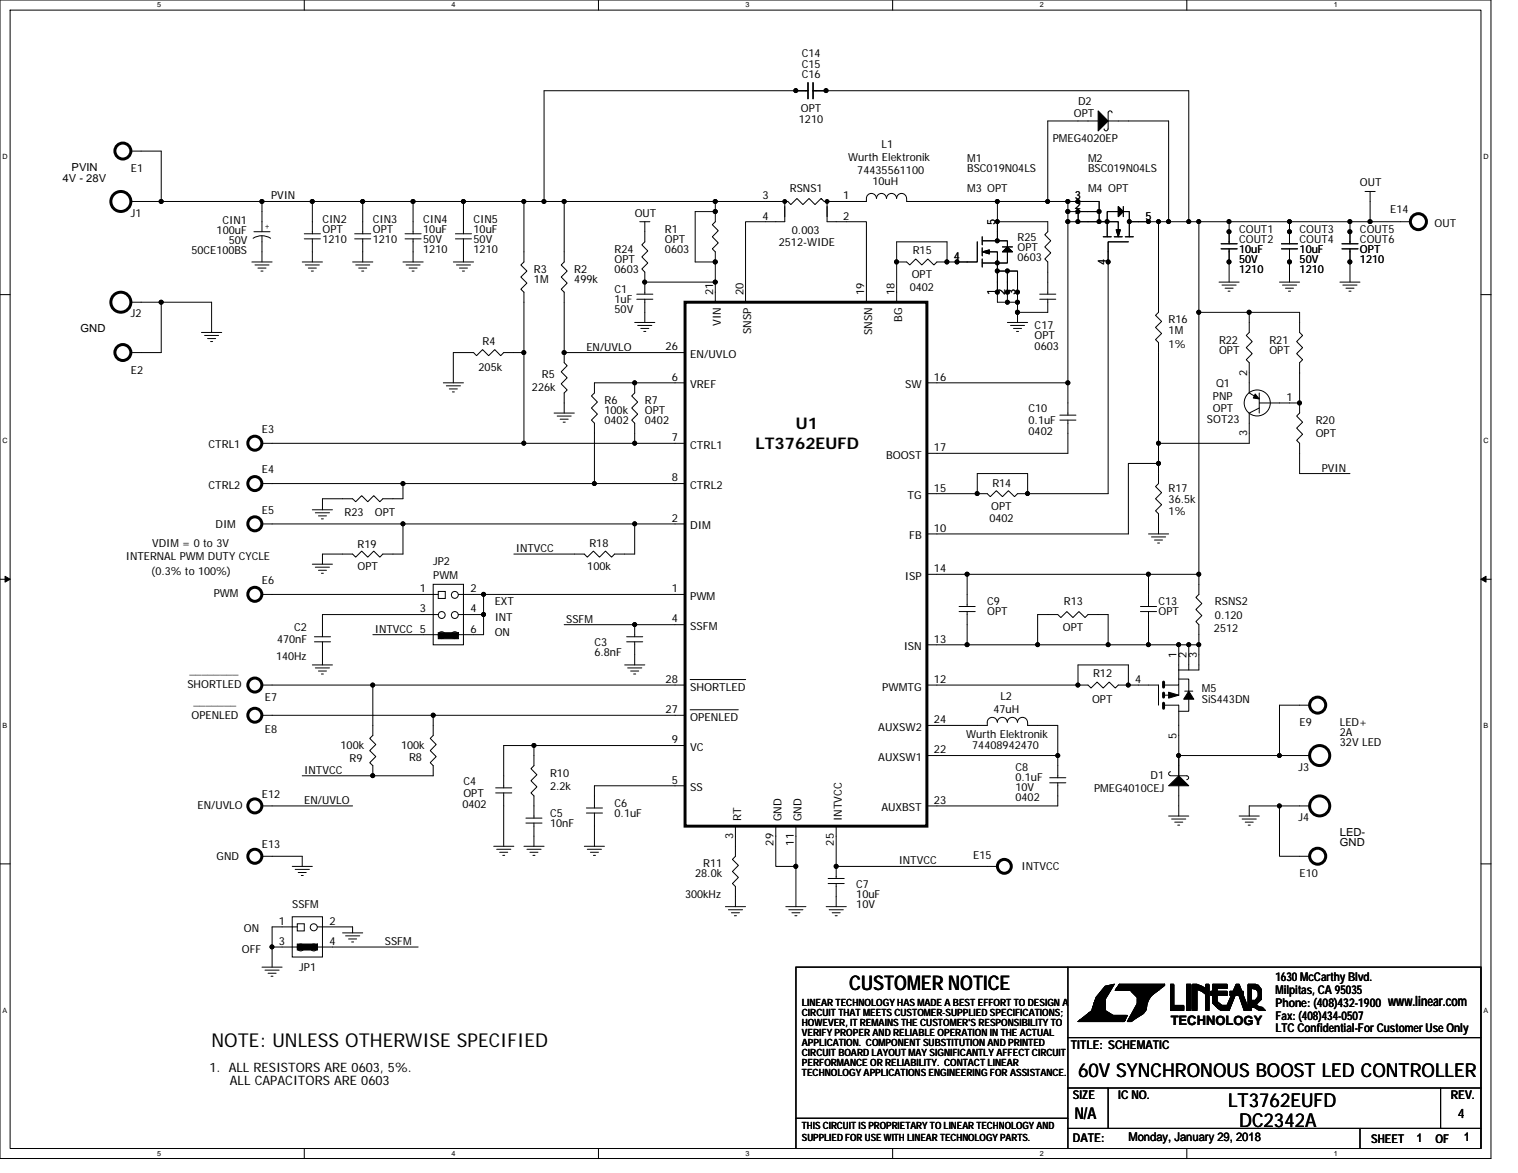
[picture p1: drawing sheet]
<svg xmlns="http://www.w3.org/2000/svg" width="279mm" height="216mm" viewBox="0 0 279 216" stroke-linecap="round" stroke-linejoin="round" font-family="sans-serif">
<defs><g id="words">
<text font-size="3.7" x="156.3" y="182.2">CUSTOMER NOTICE</text>
<g font-size="3.5">
<text x="38.9" y="192.7">NOTE: UNLESS OTHERWISE SPECIFIED</text>
<text x="198.4" y="198.2">60V SYNCHRONOUS BOOST LED CONTROLLER</text>
<text x="226" y="203.8">LT3762EUFD</text>
<text x="228.1" y="207.5">DC2342A</text>
</g>
<g font-size="3">
<text x="139.1" y="82.7">LT3762EUFD</text>
<text x="146.5" y="79">U1</text>
<text x="197.8" y="206">N/A</text>
</g>
<text font-size="2.6" x="255.5" y="185.3">www.linear.com</text>
<g font-size="2.4">
<text x="215.5" y="188.6">TECHNOLOGY</text>
<text x="38.6" y="197.3">1. ALL RESISTORS ARE 0603, 5%.</text>
<text x="42.3" y="199.7">ALL CAPACITORS ARE 0603</text>
<text x="268.3" y="205.8">4</text>
</g>
<g font-size="2.2">
<text x="234.8" y="182.9">Milpitas, CA 95035</text>
<text x="234.8" y="185.3">Phone: (408)432-1900</text>
<text x="234.8" y="180.5">1630 McCarthy Blvd.</text>
<text x="234.8" y="187.7">Fax: (408)434-0507</text>
<text x="234.8" y="189.9">LTC Confidential-For Customer Use Only</text>
<text x="197.1" y="193.1">TITLE: SCHEMATIC</text>
<text x="197.5" y="202.4">SIZE</text>
<text x="205.8" y="202.4">IC NO.</text>
<text x="267" y="202.4">REV.</text>
<text x="197.5" y="210.1">DATE:</text>
<text x="207.7" y="210">Monday, January 29, 2018</text>
<text x="252.4" y="210.3">SHEET</text>
<text x="260.7" y="210.2">1</text>
<text x="264.2" y="210.3">OF</text>
<text x="269.4" y="210">1</text>
</g>
<g font-size="2">
<text x="147.6" y="10.6">C14</text>
<text x="147.6" y="12.4">C15</text>
<text x="147.6" y="14.3">C16</text>
<text x="147" y="22.6">1210</text>
<text x="147.4" y="20.6">OPT</text>
<text x="197.7" y="21.5">OPT</text>
<text x="198.4" y="19.3">D2</text>
<text x="156.1" y="29.7">Wurth Elektronik</text>
<text x="162.2" y="27.3">L1</text>
<text x="178" y="29.8">M1</text>
<text x="193.8" y="26.1">PMEG4020EP</text>
<text x="200.3" y="29.8">M2</text>
<text x="11.5" y="33.5">4V - 28V</text>
<text x="13.2" y="31.5">PVIN</text>
<text x="24.1" y="31.7">E1</text>
<text x="145.4" y="35.4">RSNS1</text>
<text x="157.8" y="32.1">74435561100</text>
<text x="160.6" y="34.1">10uH</text>
<text x="178" y="35.4">M3 OPT</text>
<text x="178" y="31.7">BSC019N04LS</text>
<text x="200.3" y="31.7">BSC019N04LS</text>
<text x="200.3" y="35.4">M4 OPT</text>
<text x="250.3" y="34.3">OUT</text>
<text x="24.1" y="39.9">J1</text>
<text x="41" y="41.2">CIN1</text>
<text x="49.9" y="36.7">PVIN</text>
<text x="59.4" y="41">CIN2</text>
<text x="68.6" y="41">CIN3</text>
<text x="77.9" y="41">CIN4</text>
<text x="87.2" y="41">CIN5</text>
<text x="116.8" y="39.9">OUT</text>
<text x="140.4" y="36.7">3</text>
<text x="140.4" y="40.4">4</text>
<text x="155.2" y="36.7">1</text>
<text x="155.2" y="40.4">2</text>
<text x="183.2" y="41.4" transform="rotate(-90 183.2 41.4)">5</text>
<text x="197.8" y="36.7">3</text>
<text x="197.8" y="38.5">2</text>
<text x="197.8" y="40.4">1</text>
<text x="210.8" y="40.4">5</text>
<text x="255.9" y="39.1">E14</text>
<text x="264.1" y="41.7">OUT</text>
<text x="35.2" y="46.7">50CE100BS</text>
<text x="39.9" y="43">100uF</text>
<text x="42.1" y="44.9">50V</text>
<text x="59.4" y="42.8">OPT</text>
<text x="59.4" y="44.7">1210</text>
<text x="68.6" y="42.8">OPT</text>
<text x="68.6" y="44.7">1210</text>
<text x="77.9" y="42.8">10uF</text>
<text x="77.9" y="44.7">50V</text>
<text x="77.9" y="46.5">1210</text>
<text x="87.2" y="42.8">10uF</text>
<text x="87.2" y="44.7">50V</text>
<text x="87.2" y="46.5">1210</text>
<text x="113.1" y="46.5">R24</text>
<text x="122.4" y="42.8">R1</text>
<text x="122.4" y="44.7">OPT</text>
<text x="122.4" y="46.5">0603</text>
<text x="143.3" y="45.2">2512-WIDE</text>
<text x="145.8" y="43">0.003</text>
<text x="168" y="46.7">R15</text>
<text x="175.6" y="47.8">4</text>
<text x="187.3" y="44.3">R25</text>
<text x="187.3" y="46.2">OPT</text>
<text x="228.1" y="44.7">COUT2</text>
<text x="228.1" y="46.5">10uF</text>
<text x="228.1" y="42.8">COUT1</text>
<text x="239.2" y="42.8">COUT3</text>
<text x="239.2" y="46.5">10uF</text>
<text x="239.2" y="44.7">COUT4</text>
<text x="250.3" y="44.7">COUT6</text>
<text x="250.3" y="46.5">OPT</text>
<text x="250.3" y="42.8">COUT5</text>
<text x="98.3" y="50.2">R3</text>
<text x="98.3" y="52.1">1M</text>
<text x="105.7" y="50.2">R2</text>
<text x="105.7" y="52.1">499k</text>
<text x="113.1" y="48.4">OPT</text>
<text x="113.1" y="50.2">0603</text>
<text x="113.1" y="54">C1</text>
<text x="167.4" y="53.6">0402</text>
<text x="167.8" y="51.2">OPT</text>
<text x="187.3" y="48">0603</text>
<text x="203.6" y="48.8" transform="rotate(-90 203.6 48.8)">4</text>
<text x="228.1" y="48.4">50V</text>
<text x="228.1" y="50.2">1210</text>
<text x="239.2" y="48.4">50V</text>
<text x="239.2" y="50.2">1210</text>
<text x="250.3" y="48.4">1210</text>
<text x="24.1" y="58.4">J2</text>
<text x="113.1" y="55.8">1uF</text>
<text x="113.1" y="57.7">50V</text>
<text x="131.3" y="54.3" transform="rotate(-90 131.3 54.3)">21</text>
<text x="132.7" y="60" transform="rotate(-90 132.7 60)">VIN</text>
<text x="136.8" y="54.3" transform="rotate(-90 136.8 54.3)">20</text>
<text x="159.1" y="54.3" transform="rotate(-90 159.1 54.3)">19</text>
<text x="164.6" y="54.3" transform="rotate(-90 164.6 54.3)">18</text>
<text x="166.1" y="59.2" transform="rotate(-90 166.1 59.2)">BG</text>
<text x="183.2" y="54.4" transform="rotate(-90 183.2 54.4)">1</text>
<text x="185" y="54.4" transform="rotate(-90 185 54.4)">2</text>
<text x="186.9" y="54.4" transform="rotate(-90 186.9 54.4)">3</text>
<text x="215.1" y="59.5">R16</text>
<text x="14.8" y="61.2">GND</text>
<text x="88.8" y="63.4">R4</text>
<text x="107.9" y="64.5">EN/UVLO</text>
<text x="122.5" y="64.5">26</text>
<text x="127" y="65.9">EN/UVLO</text>
<text x="138.3" y="61.4" transform="rotate(-90 138.3 61.4)">SNSP</text>
<text x="160.5" y="61.7" transform="rotate(-90 160.5 61.7)">SNSN</text>
<text x="190.4" y="60.6">C17</text>
<text x="190.4" y="62.5">OPT</text>
<text x="190.4" y="64.3">0603</text>
<text x="215.1" y="61.4">1M</text>
<text x="215.1" y="64">1%</text>
<text x="224.4" y="63.2">R22</text>
<text x="224.4" y="65.1">OPT</text>
<text x="233.6" y="63.2">R21</text>
<text x="233.6" y="65.1">OPT</text>
<text x="24.1" y="68.8">E2</text>
<text x="88.1" y="68.2">205k</text>
<text x="97.9" y="71.9">226k</text>
<text x="99.8" y="69.5">R5</text>
<text x="123.7" y="70.1">6</text>
<text x="127" y="71.5">VREF</text>
<text x="166.6" y="71.5">SW</text>
<text x="171.9" y="70.1">16</text>
<text x="223.8" y="71.2">Q1</text>
<text x="229.5" y="69.2" transform="rotate(-90 229.5 69.2)">2</text>
<text x="111.3" y="74.4">R6</text>
<text x="111.3" y="76.2">100k</text>
<text x="118.7" y="74.4">R7</text>
<text x="118.7" y="76.2">OPT</text>
<text x="189.3" y="75.8">C10</text>
<text x="222.1" y="77.9">SOT23</text>
<text x="223.2" y="75.8">OPT</text>
<text x="223.2" y="73.6">PNP</text>
<text x="236.8" y="73.8">1</text>
<text x="38.4" y="82.5">CTRL1</text>
<text x="48.2" y="79.7">E3</text>
<text x="111.3" y="78.1">0402</text>
<text x="118.7" y="78.1">0402</text>
<text x="123.7" y="81.2">7</text>
<text x="127" y="82.6">CTRL1</text>
<text x="171.9" y="83">17</text>
<text x="189.3" y="78.1">0.1uF</text>
<text x="189.3" y="80.1">0402</text>
<text x="229.5" y="80.3" transform="rotate(-90 229.5 80.3)">3</text>
<text x="242.2" y="78.1">R20</text>
<text x="242.2" y="80.5">OPT</text>
<text x="38.4" y="89.9">CTRL2</text>
<text x="48.2" y="87.1">E4</text>
<text x="123.7" y="88.6">8</text>
<text x="163.1" y="84.5">BOOST</text>
<text x="182.6" y="89.6">R14</text>
<text x="243.3" y="86.8">PVIN</text>
<text x="48.2" y="94.6">E5</text>
<text x="63.4" y="94.9">R23</text>
<text x="69" y="94.9">OPT</text>
<text x="127" y="90">CTRL2</text>
<text x="167" y="91.9">TG</text>
<text x="171.9" y="90.5">15</text>
<text x="182.5" y="93.8">OPT</text>
<text x="215.1" y="90.5">R17</text>
<text x="215.1" y="92.5">36.5k</text>
<text x="215.1" y="94.7">1%</text>
<text x="28" y="100.7">VDIM = 0 to 3V</text>
<text x="39.7" y="97.2">DIM</text>
<text x="65.8" y="100.9">R19</text>
<text x="95" y="101.6">INTVCC</text>
<text x="108.5" y="100.7">R18</text>
<text x="123.7" y="96">2</text>
<text x="127" y="97.5">DIM</text>
<text x="167.3" y="99.3">FB</text>
<text x="171.9" y="97.9">10</text>
<text x="182.1" y="96.1">0402</text>
<text x="23.2" y="103.1">INTERNAL PWM DUTY CYCLE</text>
<text x="27.8" y="105.9">(0.3% to 100%)</text>
<text x="48.2" y="107.5">E6</text>
<text x="65.8" y="104.9">OPT</text>
<text x="79.7" y="104">JP2</text>
<text x="79.7" y="106.6">PWM</text>
<text x="108.1" y="104.9">100k</text>
<text x="166.6" y="106.7">ISP</text>
<text x="171.9" y="105.3">14</text>
<text x="39.3" y="110">PWM</text>
<text x="77.3" y="109">1</text>
<text x="77.3" y="112.7">3</text>
<text x="86.6" y="109">2</text>
<text x="86.6" y="112.7">4</text>
<text x="91.1" y="111.4">EXT</text>
<text x="123.7" y="109">1</text>
<text x="127" y="110.4">PWM</text>
<text x="181.7" y="111.4">C9</text>
<text x="181.7" y="113.3">OPT</text>
<text x="195.8" y="111.4">R13</text>
<text x="213.2" y="111.4">C13</text>
<text x="213.2" y="113.3">OPT</text>
<text x="223.6" y="111.4">RSNS2</text>
<text x="223.6" y="113.9">0.120</text>
<text x="51" y="118.3">470nF</text>
<text x="54.1" y="116.1">C2</text>
<text x="69" y="116.4">INTVCC 5</text>
<text x="86.6" y="116.4">6</text>
<text x="91.1" y="114.2">INT</text>
<text x="91.1" y="117">ON</text>
<text x="104.2" y="114.6">SSFM</text>
<text x="109.4" y="118.9">C3</text>
<text x="123.7" y="114.6">4</text>
<text x="127" y="116">SSFM</text>
<text x="166.3" y="119.7">ISN</text>
<text x="171.9" y="118.3">13</text>
<text x="195.6" y="116.1">OPT</text>
<text x="223.4" y="116.3">2512</text>
<text x="34.9" y="124.1">________</text>
<text x="50.8" y="121.5">140Hz</text>
<text x="109.4" y="120.7">6.8nF</text>
<text x="122.5" y="125.7">28</text>
<text x="171.9" y="125.7">12</text>
<text x="201.2" y="124.6">R12</text>
<text x="209" y="125.7">4</text>
<text x="216.6" y="121.1" transform="rotate(-90 216.6 121.1)">1</text>
<text x="218.4" y="121.1" transform="rotate(-90 218.4 121.1)">2</text>
<text x="220.3" y="121.1" transform="rotate(-90 220.3 121.1)">3</text>
<text x="34.5" y="126.6">SHORTLED</text>
<text x="35.6" y="129.8">_______</text>
<text x="48.8" y="129.1">E7</text>
<text x="122.5" y="131.3">27</text>
<text x="127" y="127.1">SHORTLED</text>
<text x="162.4" y="127.1">PWMTG</text>
<text x="182.8" y="131.3">47uH</text>
<text x="184.1" y="128.9">L2</text>
<text x="201" y="129.4">OPT</text>
<text x="221.2" y="127.4">M5</text>
<text x="221.2" y="129.4">SiS443DN</text>
<text x="35.2" y="132.4">OPENLED</text>
<text x="48.8" y="135">E8</text>
<text x="62.7" y="137.9">100k</text>
<text x="73.8" y="137.8">100k</text>
<text x="123.7" y="136.8">9</text>
<text x="127" y="132.7">OPENLED</text>
<text x="161.6" y="134.5">AUXSW2</text>
<text x="171.9" y="133.1">24</text>
<text x="177.8" y="135.9">Wurth Elektronik</text>
<text x="178.9" y="137.9">74408942470</text>
<text x="216.6" y="136" transform="rotate(-90 216.6 136)">5</text>
<text x="239.2" y="133.7">E9</text>
<text x="246.6" y="135.6">2A</text>
<text x="246.6" y="133.7">LED+</text>
<text x="246.6" y="137.4">32V LED</text>
<text x="56" y="142.4">INTVCC</text>
<text x="64.3" y="140.2">R9</text>
<text x="75.3" y="140">R8</text>
<text x="101.2" y="143">R10</text>
<text x="127" y="138.2">VC</text>
<text x="161.6" y="140.1">AUXSW1</text>
<text x="171.9" y="138.7">22</text>
<text x="186.9" y="141.8">C8</text>
<text x="186.9" y="143.7">0.1uF</text>
<text x="211.8" y="143.3">D1</text>
<text x="239" y="141.8">J3</text>
<text x="36.3" y="148.9">EN/UVLO</text>
<text x="48.2" y="146.9">E12</text>
<text x="56" y="148">EN/UVLO</text>
<text x="85.1" y="148.7">0402</text>
<text x="85.3" y="144.4">C4</text>
<text x="85.3" y="146.7">OPT</text>
<text x="101.2" y="145.4">2.2k</text>
<text x="113.1" y="148.5">C6</text>
<text x="123.7" y="144.2">5</text>
<text x="127" y="145.6">SS</text>
<text x="162.2" y="149.4">AUXBST</text>
<text x="171.9" y="147.9">23</text>
<text x="186.9" y="145.6">10V</text>
<text x="186.9" y="147.4">0402</text>
<text x="201.4" y="145.7">PMEG4010CEJ</text>
<text x="101.2" y="150.4">C5</text>
<text x="101.2" y="152.2">10nF</text>
<text x="113.1" y="150.4">0.1uF</text>
<text x="135" y="154.5" transform="rotate(-90 135 154.5)">3</text>
<text x="136.4" y="151.1" transform="rotate(-90 136.4 151.1)">RT</text>
<text x="142.4" y="155.6" transform="rotate(-90 142.4 155.6)">29</text>
<text x="143.8" y="151.1" transform="rotate(-90 143.8 151.1)">GND</text>
<text x="146.1" y="155.6" transform="rotate(-90 146.1 155.6)">11</text>
<text x="147.5" y="151.1" transform="rotate(-90 147.5 151.1)">GND</text>
<text x="153.5" y="155.6" transform="rotate(-90 153.5 155.6)">25</text>
<text x="154.9" y="151.1" transform="rotate(-90 154.9 151.1)">INTVCC</text>
<text x="239" y="151.1">J4</text>
<text x="246.6" y="153.9">LED-</text>
<text x="246.6" y="155.7">GND</text>
<text x="39.9" y="158.3">GND</text>
<text x="48.2" y="156.1">E13</text>
<text x="128" y="161.5">28.0k</text>
<text x="129.4" y="159.6">R11</text>
<text x="165.4" y="159.1">INTVCC</text>
<text x="179.1" y="158.2">E15</text>
<text x="188" y="160.2">INTVCC</text>
<text x="239.2" y="161.5">E10</text>
<text x="53.8" y="167.1">SSFM</text>
<text x="126.1" y="165.2">300kHz</text>
<text x="157.6" y="163.4">C7</text>
<text x="157.6" y="165.2">10uF</text>
<text x="157.6" y="167.1">10V</text>
<text x="44.9" y="171.5">ON</text>
<text x="51.4" y="170.2">1</text>
<text x="51.4" y="173.9">3</text>
<text x="60.6" y="170.2">2</text>
<text x="60.6" y="173.9">4</text>
<text x="70.8" y="173.9">SSFM</text>
<text x="44.5" y="175.4">OFF</text>
<text x="55.1" y="178.8">JP1</text>
</g>
<g font-size="1.8">
<text x="147.6" y="185.1">LINEAR TECHNOLOGY HAS MADE A BEST EFFORT TO DESIGN A</text>
<text x="147.6" y="186.9">CIRCUIT THAT MEETS CUSTOMER-SUPPLIED SPECIFICATIONS;</text>
<text x="147.6" y="188.8">HOWEVER, IT REMAINS THE CUSTOMER'S RESPONSIBILITY TO</text>
<text x="147.6" y="190.6">VERIFY PROPER AND RELIABLE OPERATION IN THE ACTUAL</text>
<text x="147.6" y="192.5">APPLICATION. COMPONENT SUBSTITUTION AND PRINTED</text>
<text x="147.6" y="194.3">CIRCUIT BOARD LAYOUT MAY SIGNIFICANTLY AFFECT CIRCUIT</text>
<text x="147.6" y="196.2">PERFORMANCE OR RELIABILITY. CONTACT LINEAR</text>
<text x="147.6" y="198">TECHNOLOGY APPLICATIONS ENGINEERING FOR ASSISTANCE.</text>
<text x="147.6" y="207.7">THIS CIRCUIT IS PROPRIETARY TO LINEAR TECHNOLOGY AND</text>
<text x="147.6" y="210">SUPPLIED FOR USE WITH LINEAR TECHNOLOGY PARTS.</text>
</g>
<text font-size="1.7" x="48.8" y="42.1">+</text>
<g font-size="1.3">
<text x="28.9" y="1.4">5</text>
<text x="83.1" y="1.4">4</text>
<text x="137.2" y="1.4">3</text>
<text x="191.4" y="1.4">2</text>
<text x="245.5" y="1.4">1</text>
<text x=".5" y="29.2">D</text>
<text x="273" y="29.2">D</text>
<text x=".5" y="81.6">C</text>
<text x="273" y="81.6">C</text>
<text x=".5" y="134">B</text>
<text x="273" y="134">B</text>
<text x=".5" y="186.4">A</text>
<text x="273" y="186.4">A</text>
<text x="28.9" y="212.8">5</text>
<text x="83.1" y="212.8">4</text>
<text x="137.2" y="212.8">3</text>
<text x="191.4" y="212.8">2</text>
<text x="245.5" y="212.8">1</text>
</g>
</g></defs>
<path d="M0 0h274.4v213.2h-274.4zM1.9 1.9h270.7v209.5h-270.7z" fill="none" stroke="#000" stroke-width=".18"/>
<g fill="#fff">
<path d="M28.9 .2h.8v1.5h-.8z"/>
<path d="M28.9 211.6h.8v1.4h-.8z"/>
</g>
<path d="M56 0v1.9M56 211.4v1.9" fill="none" stroke="#000" stroke-width=".18"/>
<g fill="#fff">
<path d="M83.1 .2h.7v1.5h-.7z"/>
<path d="M83.1 211.6h.7v1.4h-.7z"/>
</g>
<path d="M110.2 0v1.9M110.2 211.4v1.9" fill="none" stroke="#000" stroke-width=".18"/>
<g fill="#fff">
<path d="M137.2 .2h.7v1.5h-.7z"/>
<path d="M137.2 211.6h.7v1.4h-.7z"/>
</g>
<path d="M164.3 0v1.9M164.3 211.4v1.9" fill="none" stroke="#000" stroke-width=".18"/>
<g fill="#fff">
<path d="M191.4 .2h.7v1.5h-.7z"/>
<path d="M191.4 211.6h.7v1.4h-.7z"/>
</g>
<path d="M218.4 0v1.9M218.4 211.4v1.9" fill="none" stroke="#000" stroke-width=".18"/>
<g fill="#fff">
<path d="M245.5 .2h.7v1.5h-.7z"/>
<path d="M245.5 211.6h.7v1.4h-.7z"/>
<path d="M.5 28h.9v1.5h-.9z"/>
<path d="M273 28h1v1.5h-1z"/>
<path d="M.5 80.4h.9v1.5h-.9z"/>
<path d="M273 80.4h1v1.5h-1z"/>
</g>
<path d="M0 54.2h1.9M272.6 54.2h1.8" fill="none" stroke="#000" stroke-width=".18"/>
<g fill="#fff">
<path d="M.5 132.8h.8v1.5h-.8z"/>
<path d="M273 132.8h.9v1.5h-.9z"/>
</g>
<path d="M0 106.6h1.9M272.6 106.6h1.8" fill="none" stroke="#000" stroke-width=".18"/>
<path d="M.9 106.1l1 .5-1 .5zM272.6 106.6l.9-.5v1z" fill="#000" stroke="#000" stroke-width=".18"/>
<g fill="#fff">
<path d="M.5 185.2h.8v1.4h-.8z"/>
<path d="M273 185.2h.9v1.4h-.9z"/>
</g>
<g fill="none" stroke="#000" stroke-width=".18">
<path d="M148.7 15.2v3M148.7 16.7h-48.6v20.4M149.6 16.7h69.2v24.1M149.6 15.2v3M24.1 27.8h5.6v9.3M24.1 37.1h5.6M29.7 37.1h18.5M48.2 37.1h9.3M48.2 37.1v5.6M57.5 37.1h9.3M57.5 37.1v5.9M66.8 37.1h9.2"/>
<path d="M66.8 37.1v5.9M76 37.1h9.3M76 37.1v5.9M85.3 37.1v5.9M85.3 37.1h11.1M96.4 37.1v11.1l-.5 .6 1.1 1.1-1.1 1.1 1.1 1.1-1.1 1.1 .5 .6v11.1M96.4 37.1h3.7M100.1 37.1h3.7M103.8 37.1v11.1l-.5 .6 1.1 1.1-1.1 1.1 1.1 1.1-1.1 1.1 .5 .6v11.1M103.8 37.1h27.9M131.7 38.9v1.9l-.6 .6 1.1 1.1-1.1 1.1 1.1 1.1-1.1 1.1 .6 .6v1.8M131.7 37.1v1.8"/>
<path d="M131.7 38.9h-3.7v9.3h3.7M144.4 38v2.8h-7.2v14.8M144.4 37.1v2.8M151.1 36.5l.2 .2M152.2 37.1v2.8M152.2 38v2.8h7.3v14.8M159.5 36.5v.6h-1.9h-5.9l-.6-.6-1.1 1.2-1.1-1.2-1.1 1.2-1.1-1.2-1.1 1.2-.6-.6h-13.3M159.5 36.5a.92 .92 0 0 1 .9-.9 .92 .92 0 0 1 .9 .9 .92 .92 0 0 1 .9-.9 .92 .92 0 0 1 1 .9 .93 .93 0 0 1 .9-.9 .93 .93 0 0 1 .9 .9M165 36.5a.91 .91 0 0 1 .9-.9 .91 .91 0 0 1 1 .9M166.9 36.5v.6h16.7M183.6 37.1v3.7M183.6 37.1h9.2"/>
<path d="M192.8 37.1h3.8M196.6 37.1h5.7v3.7M196.6 38.9h5.5M196.6 37.1v1.8M196.6 38.9v1.9M202.1 22.3h-9.3v14.8M203.2 23.7a.36 .36 0 0 0 .4 .4 .36 .36 0 0 0 .3-.4M204 20.8v2.9M204 22.3h11.1v18.5M204 20.8a.36 .36 0 0 1 .3-.4 .36 .36 0 0 1 .4 .4M205.8 38.9h-2v4.7M206.8 38v1.9"/>
<path d="M206.8 38.9h1.1v4.7M251.2 35.2h1.9M252.2 35.2v5.6M24.1 55.6h5.6v9.3h-5.6M29.7 55.6h9.2v5.6M46.4 48.2h3.7M46.6 43.9a3 3 0 0 1 3.2 0M46.7 42.7h3M46.9 48.8h2.6M47.5 49.3h1.5M48 49.9h.4M48.2 43.4v4.8"/>
<path d="M55.6 48.2h3.8M56 43h3M56 44h3M56.2 48.8h2.6M56.7 49.3h1.5M57.3 49.9h.4M57.5 44v4.2M64.9 48.2h3.7M65.3 43h2.9M65.3 44h2.9M65.5 48.8h2.6M66 49.3h1.5"/>
<path d="M66.6 49.9h.4M66.8 44v4.2M74.2 48.2h3.7M74.5 43h3M74.5 44h3M74.7 48.8h2.6M75.3 49.3h1.5M75.8 49.9h.4M76 44v4.2M83.4 48.2h3.8M83.8 43h3M83.8 44h3"/>
<path d="M84 48.8h2.6M84.6 49.3h1.4M85.1 49.9h.4M85.3 44v4.2M116.8 59.4h3.7M117.2 54.1h3M117.2 55.1h3M117.4 59.9h2.6M117.8 40.8h1.8M118.7 40.8v3.7l-.6 .6 1.1 1.1-1.1 1.1 1.1 1.1-1.1 1.1 .6 .6v1.8M118.7 55.1v4.3M118.7 51.9h13"/>
<path d="M118.7 51.9v2.2M131.7 51.9v3.7M131.7 48.2v3.7M165 48.2v7.4M165 48.2v-3.7h9.3v3.7M165 48.2h1.9l.5 .6 1.2-1.1 1.1 1.1 1.1-1.1 1.1 1.1 .5-.6h1.9M179.9 44.5v3.7h-5.6M180.8 47.7v1.4M180.8 45.6v1.5M180.8 43.6v1.5M180.8 44.3h4.6v1.1M181.7 46.4h1.9v9.2h1.8"/>
<path d="M183.6 40.8v3.5M183.6 49.9h3.7v5.7h-1.9M183.6 40.8h9.2v1.9l-.5 .5 1.1 1.1-1.1 1.1 1.1 1.1-1.1 1.2 .5 .5v5.9M184.5 45.4h1.9M185.4 59.4h3.7M185.4 50.1v5.5M185.4 46.4v2h-4.6M186 59.9h2.6M187.3 55.6v1.9M187.3 57.5v1.9M191.4 54.1h2.9M191.4 55.1h2.9"/>
<path d="M192.8 55.1v2.4h-5.5M196.6 40.8h9.2v1.9M196.6 40.8v29.7M203.1 43.6h1.4M205.1 43.6h1.5M207.1 43.6h1.5M207.7 44.5h-3.7v46.4h-14.9M207.9 40.8h5.3M213.2 40.8h1.9M213.2 40.8v16.7l-.5 .5 1.1 1.2-1.1 1.1 1.1 1.1-1.1 1.1 .5 .6v18.5h16.7v-5.6l1.9-.9M215.1 40.8h3.7M218.8 40.8h1.9v16.7h18.5v3.7l.6 .5-1.1 1.2 1.1 1.1-1.1 1.1 1.1 1.1-.6 .6v7.4"/>
<path d="M220.7 57.5v48.2M220.7 40.8h5.5M224.4 51.9h3.7M224.7 44.9h3M224.7 45.8h3M224.9 52.5h2.6M225.5 53h1.5M226 53.6h.4M226.2 40.8h11.1M226.2 40.8v4.1M226.2 45.8v6.1M229.9 57.5v3.7l-.5 .5 1.1 1.2-1.1 1.1 1.1 1.1-1.1 1.1 .5 .6v5.5l1.9 1.1"/>
<path d="M235.5 51.9h3.7M235.9 44.9h2.9M235.9 45.8h2.9M236.1 52.5h2.6M236.6 53h1.5M237.2 53.6h.3M237.3 45.8v6.1M237.3 40.8v4.1M237.3 40.8h11.2M246.6 51.9h3.7M247 44.9h3M247 45.8h3"/>
<path d="M247.2 52.5h2.6M247.7 53h1.5M248.3 53.6h.4M248.5 40.8v4.1M248.5 45.8v6.1M248.5 40.8h3.7M252.2 40.8h7.4M37.1 61.2h3.7M37.7 61.7h2.5M38.2 62.3h1.5M38.8 62.9h.3M81.6 70.5h3.7"/>
<path d="M82.1 71h2.7M82.7 71.6h1.5M83.3 72.1h.3M96.4 64.9h-3.7l-.5 .6-1.1-1.2-1.2 1.2-1.1-1.2-1.1 1.2-.5-.6h-3.8v5.6M96.4 64.9v16.7M102 76h3.7M102.6 76.6h2.5M103.1 77.2h1.5M103.7 77.7h.3M103.8 64.9v1.9l.6 .5-1.1 1.1 1.1 1.1-1.1 1.2 1.1 1.1-.6 .5v3.7M103.8 64.9h22.3M116.8 70.5h9.3"/>
<path d="M116.8 70.5v1.8l-.5 .6 1.1 1.1-1.1 1.1 1.1 1.1-1.1 1.1 .5 .6v3.7h9.3M116.8 70.5h-7.4v1.8l-.5 .6 1.1 1.1-1.1 1.1 1.1 1.1-1.1 1.1 .5 .6v11.1h16.7M117.9 60.5h1.5M118.5 61h.4M170.6 70.5h26M186.5 60.5h1.5M187.1 61h.4M195.1 76.4h2.9M195.1 77.3h2.9M196.6 70.5v5.9M196.6 77.3v6.1h-26M231.8 74.2h7.4"/>
<path d="M231.8 72.3v3.7M239.2 74.2v1.8l-.5 .6 1.1 1.1-1.1 1.1 1.1 1.1-1.1 1.1 .5 .6v5.6h9.3M48.2 81.6h48.2M48.2 96.4h26M48.2 89h26M57.5 93.8h3.7M58 94.4h2.6M58.6 95h1.5M59.2 95.5h.3M74.2 96.4h42.6M74.2 96.4v5.6h-3.7l-.6 .6-1.1-1.2-1.1 1.2-1.1-1.2-1.1 1.2-.6-.6h-5.5v1.8M74.2 89v2.8h-3.7l-.6 .6-1.1-1.2-1.1 1.2-1.1-1.2-1.1 1.2-.6-.6h-5.5v2"/>
<path d="M74.2 89h35.2M96.4 81.6h20.4M116.8 96.4v5.6h-3.7l-.5 .6-1.2-1.2-1.1 1.2-1.1-1.2-1.1 1.2-.6-.6h-12.9M126.1 96.4h-9.3M170.6 90.9h9.3M179.9 90.9h1.8l.6 .5 1.1-1.1 1.1 1.1 1.1-1.1 1.1 1.1 .6-.5h1.8M179.9 90.9v-3.7h9.2v3.7M211.4 98.3h3.7M211.9 98.8h2.6M212.5 99.4h1.5M213.1 99.9h.3M213.2 85.3v3.7l-.5 .6 1.1 1.1-1.1 1.1 1.1 1.1-1.1 1.1 .5 .6v3.7"/>
<path d="M213.2 85.3h-5.5v13h-37.1M213.2 81.6v3.7M48.2 109.4h32.5M57.5 103.8h3.7M57.9 117.2h2.9M57.9 118.1h2.9M58 104.4h2.6M58.6 105h1.5M59.2 105.5h.3M59.4 118.1v4.3M68.6 116.8h12.1M79.7 107.5h5.6v11.2h-5.6z"/>
<path d="M80.7 113.1h-21.3v4.1M80.7 108.9h1.3v1.3h-1.3zM84.4 109.4h4.6M84.4 113.1h4.6M89 113.1v3.7h-4.6M89 109.4v3.7M89 109.4h37.1M103.8 115h13M115.3 117.2h3M115.3 118.1h3M116.8 115h9.3M116.8 115v2.2"/>
<path d="M116.8 118.1v4.3M170.6 118.7h7.4M176.5 111.6h3M176.5 112.6h3M178 105.7h33.4M178 105.7v5.9M178 105.7h-7.4M178 112.6v6.1M178 118.7h13M191 118.7v-5.6h3.7l.6 .6 1.1-1.1 1.1 1.1 1.1-1.1 1.1 1.1 .6-.6h3.7v5.6M191 118.7h13M204 118.7h7.4"/>
<path d="M209.9 111.6h3M209.9 112.6h3M211.4 105.7h9.3M211.4 118.7h5.6M211.4 105.7v5.9M211.4 112.6v6.1M217 118.7h1.8M217 118.7v4.6M218.8 118.7v4.6M218.8 118.7h1.9M220.7 105.7v3.7l-.6 .6 1.1 1.1-1.1 1.1 1.1 1.1-1.1 1.1 .6 .6v3.7M220.7 118.7v4.6h-3.7"/>
<path d="M48.2 126.1h20.4M48.2 131.7h31.5M57.5 122.4h3.7M58 122.9h2.6M58.6 123.5h1.5M59.2 124.1h.3M68.6 126.1v9.3l-.5 .5 1.1 1.1-1.1 1.2 1.1 1.1-1.1 1.1 .5 .5v1.9M68.6 126.1h57.5M79.7 131.7v3.7l-.5 .5 1.1 1.1-1.1 1.2 1.1 1.1-1.1 1.1 .5 .5v1.9h-11.1M79.7 131.7h46.4M98.3 137.2h27.8M115 122.4h3.7"/>
<path d="M115.5 122.9h2.6M116.1 123.5h1.5M116.6 124.1h.4M127 130.6h8.9M127 125.1h10.2M170.6 126.1h27.8M170.6 139.1h24.1M183.6 132.9a.92 .92 0 0 0-1-.9 .92 .92 0 0 0-.9 .9v.6h-11.1M183.6 132.9a.91 .91 0 0 1 .9-.9 .91 .91 0 0 1 .9 .9M185.4 132.9a.92 .92 0 0 1 .9-.9 .92 .92 0 0 1 1 .9 .93 .93 0 0 1 .9-.9 .93 .93 0 0 1 .9 .9M189.1 132.9v.6h5.6v5.6M194.7 139.1v4.1"/>
<path d="M198.4 126.1h1.9l.5 .5 1.1-1.1 1.2 1.1 1.1-1.1 1.1 1.1 .5-.5h1.9M207.7 126.1v-3.7h-9.3v3.7M207.7 126.1h5.5v3.7M214.2 129.8h2.8v9.3M217 139.1v3.7zM217 126.1v1.9h-2.8M217 125h1.8v5.9h-1.8M217 139.1h18.5M217 123.3v2.8h-2.8M218.1 127.2h1.4M235.5 139.1h5.5M241 129.8h-5.5v9.3"/>
<path d="M0 159h1.9M48.2 148.3h16.7M48.2 157.6h7.4v1.9M53.8 159.5h3.7M55.6 142.8h13M90.9 155.8h3.7M91.2 145h3M91.2 145.9h3M91.4 156.3h2.6M92 156.9h1.5M92.5 157.4h.4M92.7 145v-7.8h5.6v3.7l-.6 .6 1.1 1.1-1.1 1.1 1.1 1.1-1.1 1.1 .6 .6v4.1"/>
<path d="M92.7 145.9v9.9M96.4 155.8h3.7M96.8 150.6h3M96.8 151.5h3M97 156.3h2.6M97.5 156.9h1.5M98.1 157.4h.4M98.3 151.5v4.3M107.5 155.8h3.8M107.9 148.7h3M107.9 149.6h3M108.1 156.3h2.6"/>
<path d="M108.7 156.9h1.5M109.2 157.4h.4M109.4 149.6v6.2M126.1 144.6h-16.7v4.1M135.4 152.1v5.5l-.6 .6 1.1 1.1-1.1 1.1 1.1 1.1-1.1 1.1 .6 .6v3.7M142.8 152.1v7.4h3.7M146.5 159.5v7.4M146.5 152.1v7.4M153.9 159.5h29.7M153.9 159.5v2.2M153.9 152.1v7.4M193.2 143.2h3"/>
<path d="M193.2 144.1h3M194.7 144.1v4.2h-24.1M215.1 150.2h3.7M215.5 142a.36 .36 0 0 0-.4 .4 .36 .36 0 0 0 .4 .4M215.5 142.8h2.9a.36 .36 0 0 1 .4 .4 .36 .36 0 0 1-.4 .3M215.6 150.7h2.6M216.2 151.3h1.5M216.8 151.9h.3M217 144.6v5.6M228.1 150.2h3.7M228.6 150.7h2.6M229.2 151.3h1.5"/>
<path d="M229.7 151.9h.4M235.5 148.3v9.3h5.5M235.5 148.3h5.5M235.5 148.3h-5.6v1.9M272.6 159h1.8M48.2 178h3.7M48.8 178.6h2.6M49.3 179.1h1.5M49.9 179.7h.3M50.1 174.3v3.7M50.1 174.3h4.6M53.8 168.7h5.6v7.4h-5.6z"/>
<path d="M54.3 160h2.6M54.7 170h1.3v1.3h-1.3zM54.7 170.6h-4.6v3.7M54.9 160.6h1.5M55.5 161.1h.3M58.4 170.6h1M58.4 174.3h18.6M59.4 170.6h.1M59.4 170.6h5.5v1.1M63.1 171.7h3.7M63.6 172.3h2.6M64.2 172.8h1.4"/>
<path d="M64.7 173.4h.4M133.5 166.9h3.7M134.1 167.4h2.6M134.6 168h1.5M135.2 168.6h.4M144.6 166.9h3.7M145.2 167.4h2.6M145.8 168h1.4M146.3 168.6h.4M146.5 178h126.1v33.4h-126.1zM152.1 166.9h3.7M152.4 161.7h3"/>
<path d="M152.4 162.6h3M152.6 167.4h2.6M153.2 168h1.4M153.7 168.6h.4M153.9 162.6v4.3M196.6 178v33.4M196.6 191h76M200.4 187.3l6.2 .2M200.4 187.5l6.2 .2M201.9 184.3l-.5 1.9-2.2 1.6 7.6 .2 .3-.5h-2.2l-1.8-1.3v-2.1l1.4-2.4-2 2.4-.8 2.1-1.4 1.1M202.1 186.9h1M202.1 187.1h1"/>
<path d="M202.3 184.1l-.6 1.5M202.5 184.3l-.8 2.1-1.4 1.1M202.5 185.1l-.6 1.4M202.5 185.6l-.2 .6M202.7 186.5l-1.5 .8M202.7 186.4l-1.5 .7M202.7 184.3v2.1M202.7 184.1v2.1l1.5 1.1M202.7 186.4l1.5 1.1M203.2 183.9l1.7-2.5-1.5 .3-1.7 2.1-.7 2.2-2.6 2h8.5l.6-1.1h-2.6l-1.5-.9v-2.1l1.7-2.7-1.7 .3-1.7 2.1-.7 2.2M203.4 184.1v2.1l1.5 .9M203.6 182.3l-1.1 1.3"/>
<path d="M203.6 181.7h.9v.2h-1.3v.2h1v.2h-1.3v.2h1.3v.1h-1.7v.2h1.5v.2h-1.7v.2h1.3v.4h-1.5v-.2h1.1v.4h.2h-1.7v.1h1.7v.4h-1.8v-.2h1.8v.6h-2v-.2h1.8v.6v-.2h-1.8v.2h2v.3v-.1h-2.2v.1h2v.2h-2v.2h2.2v.2h-2.4v.2h2.6v.2h-3.2v.1h3.9v.2h-4.2v.2h7.2v.2h-7.6v.2h7.4h-7.8v.2h7.8v.3v-.1h-8.3v.1h8.1M204.2 181.5h.5M204.3 181.5l-.1 .2-.8 .2-1.5 2M204.3 181.7l-.1 .2-.8 .2-1.5 2-.5 1.9-2.2 1.7 7.6 .1 .3-.5h-2.2l-1.8-1.3v-2.1l1.4-2.4-2 2.4M205.4 181.9h8M205.4 182.1h.6M205.6 181.7h8.2M205.8 182.1h7.1M206 182.3h7.1M206 181.2h8.4M206 181.2v.2h8.4M206 181.2l-.7 1.1h2.7l1.3 1.3v1.1l-1.8 3.3h.7l2.3-1.5 .5-.7"/>
<path d="M208 182.1l1.7 1.3M208 187.1h1.3M208 187.3h1M208.2 182.3l1.5 1.5-.2 1.1-1.3 2.2M208.2 186.7h1.7M208.2 186.9h1.5M208.4 186.5h1.9M208.6 181.9l1.1 1.1M208.6 186.2h1.9M208.6 186.4h1.9M208.8 181.7l1.3 1.1M208.8 186h2"/>
<path d="M209 185.8h1.8M209.2 185.3h1.8M209.3 183.8v1.1M209.3 182.5l.8 .7M209.3 181.9l1 1.5M209.3 183.2h2.3M209.3 185.1h1.5M209.5 183.4h1.9M209.5 184.3h1.7M209.5 184.7h1.5M209.5 184.9h1.5M209.5 183.8v.7l-1.8 3.5"/>
<path d="M209.7 183.8h1.1v1.8l-.7 1.1-1.9 1.1h-.3v-.3M209.7 184.1h1.1M209.7 184.5h1M209.7 183.9h1.7M209.7 183.6h1.7M209.9 183.4v1.3l-1.9 3M210.1 185.4l-.9 1.3M210.5 182.5l-.4 2.8-.9 1.2M210.5 181.7l-.2 2.4M210.5 183.6v1.7l-.8 .9M210.7 185.6l-.6 .8-1.7 1.3h-.5M210.8 181.7l-.3 .9-.4 2.8"/>
<path d="M211 184.1v1.5h-2M211 183.2v1.5M211.2 183.6v.9M211.6 181.7l-1.3 1.1-.6-.7M211.6 181.9l-.8 .7M211.6 183.4l-.2 .4M211.6 183.6l-.8 1.3M211.9 182.6h-2.9l.9 1v1.3l-1.9 2.9M212.3 182.5l-1.6 1.1v1.7M212.3 181.7l-1.8 1.3M212.3 181.9l-1.5 .9M212.3 182.6l-1.6 1.2v1.6l-.6 .8-1.7 1.3"/>
<path d="M212.5 182.6l-2 1.5v1.5l-1.7 1.5h-.4l1.5-1.8h-.2v-1.7l-.7-.8h2.9M212.5 182.5h-4.3l1.5 1.4v.4l-1.7 3.2M212.9 181.9l-2.2 1.3 .9-.7M213.3 182.2a3.9 3.9 0 0 0-2.3 3.6M213.8 181.5h-8M214.4 181.2v.2M214.4 181.4l-3.4 2.5v1.5h-1.8M214.4 181.2l-2.5 1.8h-2.9M215.5 186h.3M215.5 181.4h.5v3.9h1.9v.7h-2.4zM215.6 181.5v3.9M215.6 181.7v3.9"/>
<path d="M215.8 181.5v4.1h1.9M215.8 185.4h1.9M215.8 181.7v4.1h-.3v-4.6h.5v3.9h1.9v.7h-2.4M218.4 181.4h.8v4.6h-.8zM218.4 181.2h.8v4.6h-.8zM218.6 181.4v4.2M218.6 181.5v4.3M218.8 181.4v4.6M219 181.5v4.3M219 181.4v4.2M219.5 181.4h.8l.9 .3 .8 .6v-.9h.5v4.6h-.5v-3l-.8-.5-.9-.4v3.9h-.8zM219.5 181.2h.8l.9 .3 .8 .6v-.9h.5v4.6h-.5v-3l-.8-.5-.9-.4v3.9h-.8z"/>
<path d="M219.7 181.4v4.2h.4v-4.1h.9v.2h-.9h1.5v.2h-1.5h1.7v.2h-.9v.2h1.2v-.9h.2v4.4h-.2v-3.5M219.9 181.4v4.2M219.9 181.7l1.5 .6 .9 .7M222.3 182.8l-.9-.7-1.5-.6v4.3M222.3 181.4v4.4M222.3 181.5v4.5M222.9 182.5h2.9v.5h-2.9zM222.9 182.6h2.9v.6h-2.9zM223.1 183h2.6M223.1 182.8h2.6M223.2 181.4h2.6v.5h-1.8v2.6l.9 .8h.9M223.2 181.4h1.5"/>
<path d="M223.2 181.2h2.6v.5h-1.8v2.6l.9 .8h.9l1.7-3.9h.6l1.5 3.9v.7h-.6l-1.3-3.7-1.5 3.7h-1.5l-.5-.4-1-.9zM223.2 181.4v3.3M223.2 181.5h1.5M223.4 181.4v3.3h.6h-.2v-3.2M224.6 181.4h1.1M224.7 181.5h-1.1v3l1.3 1.1 1.1-.2 1.7-3.9M224.7 181.5h1h-1.1M225.7 181.7h-2.1v3l1.3 1.1 1.1-.2M226.4 182.6h2.4v.6h-2.4v-.7h2.4v.5h-2.4M226.6 183h2.2M226.6 182.8h2.2M226.6 185.1h-2.8v.2h2.6v.1h-2.2v.2h2"/>
<path d="M227.5 181.4h.6M227.5 181.4h.6v.3h-.6zM227.5 181.5l-1.7 3.9M227.7 181.9l-1.7 3.9M227.7 181.4l.4 .1-.6 .2v-.2h.6v.4h-.8v.2M227.9 181.4l1.7 4M227.9 181.9l1.5 4.1M227.9 182.1l1.3 3.9M228.1 181.9l1.3 3.9M228.1 181.4l1.5 3.9v.7h-.6l-1.3-3.7-1.5 3.7h-1.5l-1.5-1.3M228.1 181.7l1.3 3.9M230.1 181.7h1.1"/>
<path d="M230.1 181.7h-.2v3.9M230.1 181.5h.8M230.1 181.7v3.9M230.1 181.5h-.2v3.9M230.1 181.4h.8M230.1 181.5h1.1l.6 .6 .2 1.3-1.3 1.3 1.5 .9M230.1 181.9v3.9M230.3 184.9h.7M230.3 184.7h.7M230.3 185.1h.9l.8 .5h.5M230.3 184.1h.7l.6-.7v-.9l-.4-.6-.9-.2v4.1h-.6v-4.6h1.3l.6 .2 .6 .7v1.7l-1 .9M231.2 181.7l.4 .4 .2 1.7"/>
<path d="M231.2 181.7l.6 .6 .2 1.3M231.2 181.9l.4 .4M231.6 181.7l.4 .8M231.6 181.5l.6 .8-.2 .3v1M231.6 181.5l.4 .8M231.6 181.5l-.6-.1h-1.3v4.6h.6v-4.1l.9 .2 .4 .5v1l-.6 .7h-.7M231.8 182.5v.9M231.8 182.6v1M232 183.6l-1.3 1.3 1.5 .9M232 183.6l-1 .9h-.7M232 182.8l.2-.3-.2 1.3-1 .9M232.2 182.6v1"/>
<path d="M232.2 182.1v1.8l-1 1 .4 .4 .7 .1 .6 .6h-1.1l-.9-.6h-.6M232.7 185.8h-.9l-.9-.5h-.6h.9l.8 .5M146.5 205.8h50.1M196.6 207.7h76M196.6 200.3h76M204 200.3v7.4M250.3 207.7v3.7M265.2 200.3v7.4"/>
<circle cx="231.4" cy="74.2" r="2.4"/>
<circle cx="81.3" cy="113.2" r=".64"/>
<circle cx="81.3" cy="116.9" r=".64"/>
<circle cx="83.7" cy="109.5" r=".64"/>
<circle cx="83.7" cy="113.2" r=".64"/>
<circle cx="83.7" cy="116.9" r=".64"/>
<circle cx="55.4" cy="174.4" r=".64"/>
<circle cx="57.8" cy="170.7" r=".65"/>
<circle cx="57.8" cy="174.4" r=".64"/>
</g>
<g fill="none" stroke="#000" stroke-width=".55">
<path d="M126.1 55.6h44.5v96.5h-44.5zM214.2 125.5v1M214.2 127.6v.7M214.2 129.4v1"/>
<circle cx="22.2" cy="37.1" r="1.84"/>
<circle cx="22.6" cy="27.8" r="1.47"/>
<circle cx="22.2" cy="55.6" r="1.84"/>
<circle cx="261.1" cy="40.8" r="1.48"/>
<circle cx="22.6" cy="64.9" r="1.47"/>
<circle cx="46.9" cy="89" r="1.29"/>
<circle cx="46.9" cy="96.4" r="1.29"/>
<circle cx="46.9" cy="81.6" r="1.29"/>
<circle cx="46.9" cy="109.4" r="1.29"/>
<circle cx="46.9" cy="126.1" r="1.29"/>
<circle cx="46.9" cy="131.6" r="1.28"/>
<circle cx="242.5" cy="129.8" r="1.48"/>
<circle cx="242.9" cy="139.1" r="1.85"/>
<circle cx="46.9" cy="148.3" r="1.29"/>
<circle cx="46.9" cy="157.6" r="1.29"/>
<circle cx="184.9" cy="159.5" r="1.28"/>
<circle cx="242.5" cy="157.6" r="1.48"/>
<circle cx="242.9" cy="148.3" r="1.85"/>
</g>
<g fill="#000" stroke="#000" stroke-width=".18">
<path d="M218.8 127.2l.9 1.5h-1.8z"/>
<path d="M202.1 20.4l1.9 1.9-1.9 1.8z" fill-rule="evenodd"/>
<path d="M205.8 38l1 .9-1 1z" fill-rule="evenodd"/>
<path d="M205.8 38l1 .9-1 1z" fill-rule="evenodd"/>
<path d="M180.8 46.4l1.3-.4v.7z" fill-rule="evenodd"/>
<path d="M180.8 46.4l1.3-.4v.7z" fill-rule="evenodd"/>
<path d="M185.4 45.4l1 1h-1.9z" fill-rule="evenodd"/>
<path d="M185.4 45.4l1 1h-1.9z" fill-rule="evenodd"/>
<path d="M205.4 42.3h.8l-.4 1.3z" fill-rule="evenodd"/>
<path d="M205.4 42.3h.8l-.4 1.3z" fill-rule="evenodd"/>
<path d="M231 72.5l.8 .9-1.1-.1z" fill-rule="evenodd"/>
<path d="M80.7 116.5v1.1h3.7v-1.1z" fill-rule="evenodd"/>
<path d="M215.1 127.4l1.9 .6-1.9 .5z" fill-rule="evenodd"/>
<path d="M215.1 144.6l1.9-1.8 1.8 1.8z" fill-rule="evenodd"/>
<path d="M54.7 173.8v1.1h3.7v-1.1z" fill-rule="evenodd"/>
<circle cx="146.5" cy="16.7" r=".36"/>
<circle cx="152" cy="16.7" r=".36"/>
<circle cx="29.7" cy="37.1" r=".37"/>
<circle cx="48.2" cy="37.1" r=".37"/>
<circle cx="57.5" cy="37.1" r=".37"/>
<circle cx="66.8" cy="37.1" r=".37"/>
<circle cx="76" cy="37.1" r=".37"/>
<circle cx="85.3" cy="37.1" r=".37"/>
<circle cx="96.4" cy="37.1" r=".36"/>
<circle cx="100.1" cy="37.1" r=".36"/>
<circle cx="103.8" cy="37.1" r=".37"/>
<circle cx="131.6" cy="38.9" r=".38"/>
<circle cx="131.6" cy="37.1" r=".37"/>
<circle cx="144.4" cy="37.1" r=".36"/>
<circle cx="152.2" cy="37.1" r=".36"/>
<circle cx="183.6" cy="37.1" r=".36"/>
<circle cx="192.8" cy="37.1" r=".36"/>
<circle cx="196.5" cy="38.9" r=".38"/>
<circle cx="196.5" cy="37.1" r=".37"/>
<circle cx="198.4" cy="38.9" r=".37"/>
<circle cx="198.4" cy="37.1" r=".36"/>
<circle cx="202.3" cy="38.9" r=".37"/>
<circle cx="29.7" cy="55.6" r=".37"/>
<circle cx="118.7" cy="51.9" r=".36"/>
<circle cx="131.6" cy="48.2" r=".38"/>
<circle cx="131.6" cy="51.9" r=".37"/>
<circle cx="165" cy="48.2" r=".37"/>
<circle cx="174.3" cy="48.2" r=".37"/>
<circle cx="176.1" cy="48.2" r=".37"/>
<circle cx="183.6" cy="49.9" r=".36"/>
<circle cx="183.6" cy="53.8" r=".36"/>
<circle cx="183.6" cy="48.4" r=".36"/>
<circle cx="183.6" cy="44.3" r=".36"/>
<circle cx="183.6" cy="40.8" r=".36"/>
<circle cx="185.4" cy="49.9" r=".36"/>
<circle cx="185.4" cy="53.8" r=".36"/>
<circle cx="185.4" cy="55.6" r=".36"/>
<circle cx="187.3" cy="57.5" r=".38"/>
<circle cx="187.3" cy="55.6" r=".37"/>
<circle cx="187.3" cy="53.8" r=".37"/>
<circle cx="196.5" cy="40.8" r=".37"/>
<circle cx="198.4" cy="40.8" r=".36"/>
<circle cx="202.3" cy="40.8" r=".36"/>
<circle cx="203.8" cy="40.8" r=".36"/>
<circle cx="204" cy="48.2" r=".37"/>
<circle cx="207.9" cy="40.8" r=".36"/>
<circle cx="211.4" cy="40.8" r=".36"/>
<circle cx="213.2" cy="40.8" r=".36"/>
<circle cx="215.1" cy="40.8" r=".37"/>
<circle cx="218.8" cy="40.8" r=".36"/>
<circle cx="220.6" cy="57.5" r=".37"/>
<circle cx="220.6" cy="40.8" r=".36"/>
<circle cx="226.2" cy="48.2" r=".37"/>
<circle cx="226.2" cy="42.6" r=".36"/>
<circle cx="226.2" cy="40.8" r=".36"/>
<circle cx="229.9" cy="57.5" r=".37"/>
<circle cx="237.3" cy="48.2" r=".37"/>
<circle cx="237.3" cy="40.8" r=".36"/>
<circle cx="237.3" cy="42.6" r=".36"/>
<circle cx="248.4" cy="48.2" r=".37"/>
<circle cx="248.5" cy="40.8" r=".36"/>
<circle cx="248.5" cy="42.6" r=".36"/>
<circle cx="252.2" cy="40.8" r=".37"/>
<circle cx="96.4" cy="64.9" r=".36"/>
<circle cx="103.8" cy="64.9" r=".37"/>
<circle cx="116.8" cy="70.5" r=".36"/>
<circle cx="196.5" cy="70.5" r=".37"/>
<circle cx="239.2" cy="74.2" r=".36"/>
<circle cx="74.2" cy="89" r=".36"/>
<circle cx="74.2" cy="96.4" r=".36"/>
<circle cx="96.4" cy="81.6" r=".36"/>
<circle cx="109.4" cy="89" r=".36"/>
<circle cx="116.8" cy="81.6" r=".36"/>
<circle cx="116.8" cy="96.4" r=".36"/>
<circle cx="179.9" cy="90.8" r=".36"/>
<circle cx="189.1" cy="90.8" r=".36"/>
<circle cx="213.2" cy="85.3" r=".37"/>
<circle cx="213.2" cy="81.6" r=".36"/>
<circle cx="89" cy="113.1" r=".37"/>
<circle cx="89" cy="109.4" r=".36"/>
<circle cx="116.8" cy="115" r=".36"/>
<circle cx="178" cy="105.7" r=".37"/>
<circle cx="178" cy="118.7" r=".37"/>
<circle cx="191" cy="118.7" r=".36"/>
<circle cx="204" cy="118.7" r=".36"/>
<circle cx="211.4" cy="105.7" r=".36"/>
<circle cx="211.4" cy="118.7" r=".36"/>
<circle cx="216.9" cy="118.7" r=".36"/>
<circle cx="218.8" cy="118.7" r=".36"/>
<circle cx="220.6" cy="105.7" r=".36"/>
<circle cx="220.6" cy="118.7" r=".36"/>
<circle cx="68.6" cy="126.1" r=".36"/>
<circle cx="79.7" cy="131.6" r=".37"/>
<circle cx="98.3" cy="137.2" r=".36"/>
<circle cx="194.7" cy="139.1" r=".36"/>
<circle cx="198.4" cy="126.1" r=".36"/>
<circle cx="207.7" cy="126.1" r=".36"/>
<circle cx="216.9" cy="139.1" r=".36"/>
<circle cx="235.5" cy="139.1" r=".36"/>
<circle cx="68.6" cy="142.8" r=".36"/>
<circle cx="146.5" cy="159.5" r=".37"/>
<circle cx="153.9" cy="159.5" r=".37"/>
<circle cx="235.5" cy="148.3" r=".36"/>
<circle cx="50.1" cy="174.3" r=".36"/>
</g>
<use href="#words"/>
</svg>
